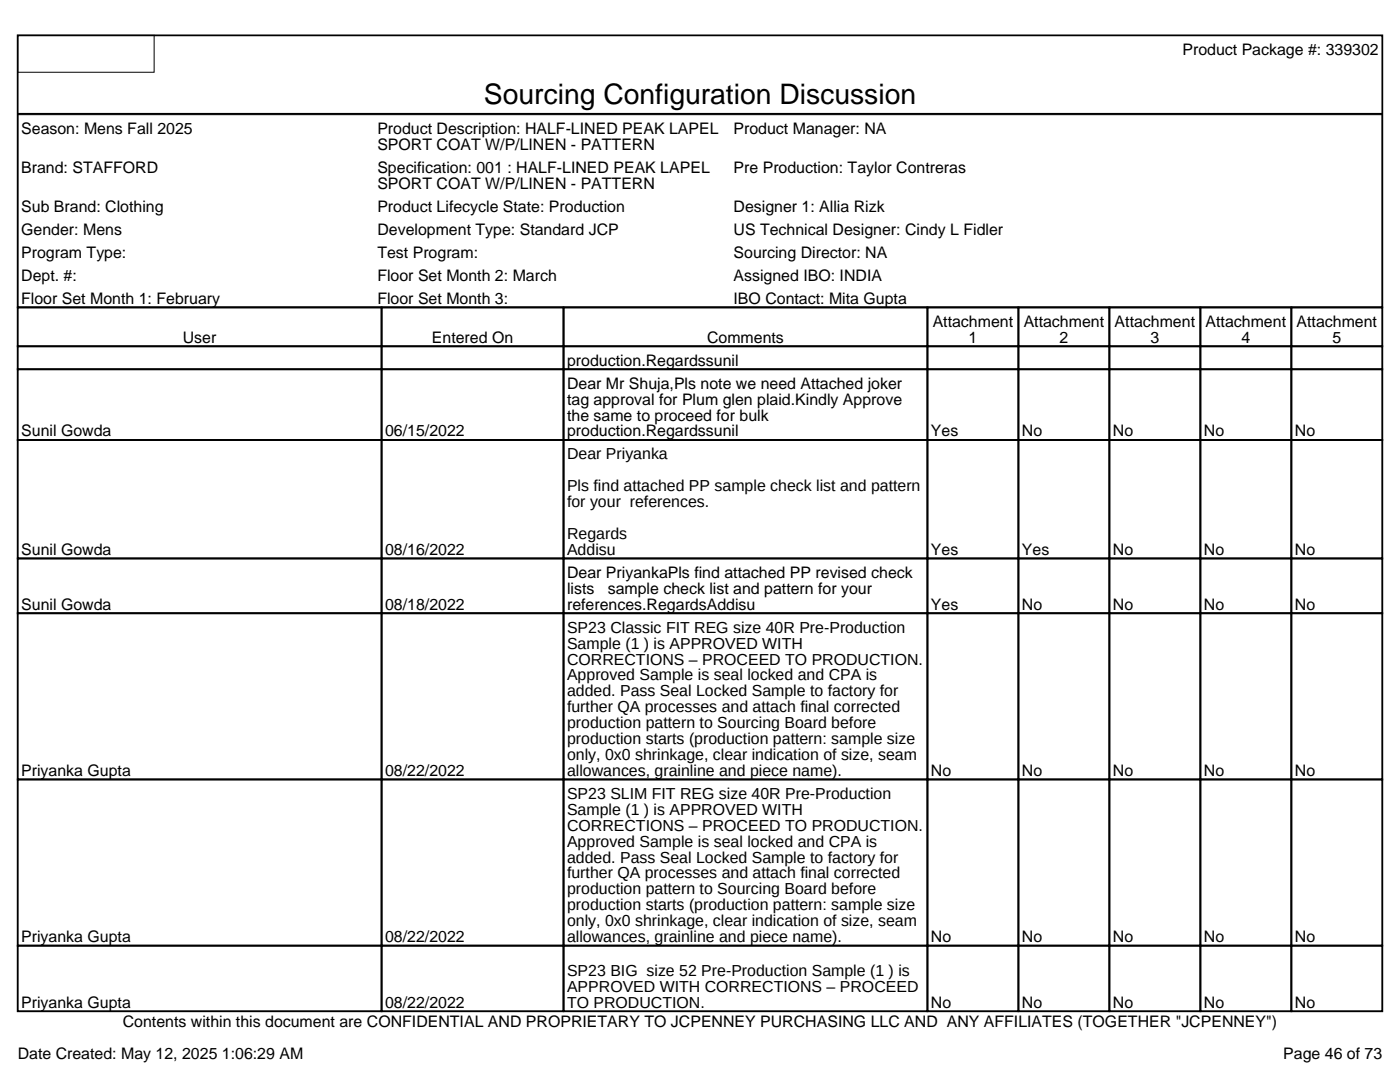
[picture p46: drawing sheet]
<svg xmlns="http://www.w3.org/2000/svg" width="279mm" height="216mm" viewBox="0 0 279 216" stroke-linecap="round" stroke-linejoin="round" font-family="sans-serif">
<defs><g id="words">
<text font-size="5.6" x="96.6" y="20.8">Sourcing Configuration Discussion</text>
<g font-size="3.2">
<text x="236" y="10.9">Product Package #: 339302</text>
<text x="4.2" y="26.8">Season: Mens Fall 2025</text>
<text x="75.3" y="26.8">Product Description: HALF-LINED PEAK LAPEL</text>
<text x="75.3" y="29.9">SPORT COAT W/P/LINEN - PATTERN</text>
<text x="146.4" y="26.8">Product Manager: NA</text>
<text x="4.2" y="34.5">Brand: STAFFORD</text>
<text x="75.3" y="34.5">Specification: 001 : HALF-LINED PEAK LAPEL</text>
<text x="146.4" y="34.5">Pre Production: Taylor Contreras</text>
<text x="75.3" y="37.7">SPORT COAT W/P/LINEN - PATTERN</text>
<text x="4.2" y="42.3">Sub Brand: Clothing</text>
<text x="4.2" y="46.9">Gender: Mens</text>
<text x="75.3" y="42.3">Product Lifecycle State: Production</text>
<text x="75.3" y="46.9">Development Type: Standard JCP</text>
<text x="146.4" y="42.3">Designer 1: Allia Rizk</text>
<text x="146.4" y="46.9">US Technical Designer: Cindy L Fidler</text>
<text x="4.2" y="51.5">Program Type:</text>
<text x="75.3" y="51.5">Test Program:</text>
<text x="146.4" y="51.5">Sourcing Director: NA</text>
<text x="4.2" y="56">Dept. #:</text>
<text x="75.3" y="56">Floor Set Month 2: March</text>
<text x="146.4" y="56">Assigned IBO: INDIA</text>
<text x="4.2" y="60.6">Floor Set Month 1: February</text>
<text x="75.3" y="60.6">Floor Set Month 3:</text>
<text x="146.4" y="60.6">IBO Contact: Mita Gupta</text>
<text x="186.1" y="65.2">Attachment</text>
<text x="204.3" y="65.2">Attachment</text>
<text x="222.5" y="65.2">Attachment</text>
<text x="240.6" y="65.2">Attachment</text>
<text x="258.8" y="65.2">Attachment</text>
<text x="36.5" y="68.4">User</text>
<text x="86.2" y="68.4">Entered On</text>
<text x="141.1" y="68.4">Comments</text>
<text x="193.3" y="68.4">1</text>
<text x="211.4" y="68.4">2</text>
<text x="229.6" y="68.4">3</text>
<text x="247.8" y="68.4">4</text>
<text x="265.9" y="68.4">5</text>
<text x="113.2" y="73">production.Regardssunil</text>
<text x="113.2" y="77.6">Dear Mr Shuja,Pls note we need Attached joker</text>
<text x="113.2" y="80.7">tag approval for Plum glen plaid.Kindly Approve</text>
<text x="113.2" y="83.9">the same to proceed for bulk</text>
<text x="4.2" y="87.1">Sunil Gowda</text>
<text x="76.9" y="87.1">06/15/2022</text>
<text x="113.2" y="87.1">production.Regardssunil</text>
<text x="185.8" y="87.1">Yes</text>
<text x="204" y="87.1">No</text>
<text x="222.1" y="87.1">No</text>
<text x="240.3" y="87.1">No</text>
<text x="258.4" y="87.1">No</text>
<text x="113.2" y="91.7">Dear Priyanka</text>
<text x="113.2" y="98">Pls find attached PP sample check list and pattern</text>
<text x="113.2" y="101.2">for your references.</text>
<text x="113.2" y="107.6">Regards</text>
<text x="4.2" y="110.7">Sunil Gowda</text>
<text x="76.9" y="110.7">08/16/2022</text>
<text x="113.2" y="110.7">Addisu</text>
<text x="185.8" y="110.7">Yes</text>
<text x="204" y="110.7">Yes</text>
<text x="222.1" y="110.7">No</text>
<text x="240.3" y="110.7">No</text>
<text x="258.4" y="110.7">No</text>
<text x="113.2" y="115.3">Dear PriyankaPls find attached PP revised check</text>
<text x="113.2" y="118.5">lists</text>
<text x="121.3" y="118.5">sample check list and pattern for your</text>
<text x="4.2" y="121.7">Sunil Gowda</text>
<text x="76.9" y="121.7">08/18/2022</text>
<text x="113.2" y="121.7">references.RegardsAddisu</text>
<text x="185.8" y="121.7">Yes</text>
<text x="204" y="121.7">No</text>
<text x="222.1" y="121.7">No</text>
<text x="240.3" y="121.7">No</text>
<text x="258.4" y="121.7">No</text>
<text x="113.2" y="126.2">SP23 Classic FIT REG size 40R Pre-Production</text>
<text x="113.2" y="129.4">Sample (1 ) is APPROVED WITH</text>
<text x="113.2" y="132.6">CORRECTIONS – PROCEED TO PRODUCTION.</text>
<text x="113.2" y="135.8">Approved Sample is seal locked and CPA is</text>
<text x="113.2" y="138.9">added. Pass Seal Locked Sample to factory for</text>
<text x="113.2" y="142.1">further QA processes and attach final corrected</text>
<text x="113.2" y="145.3">production pattern to Sourcing Board before</text>
<text x="113.2" y="148.5">production starts (production pattern: sample size</text>
<text x="4.2" y="154.8">Priyanka Gupta</text>
<text x="76.9" y="154.8">08/22/2022</text>
<text x="113.2" y="151.6">only, 0x0 shrinkage, clear indication of size, seam</text>
<text x="113.2" y="154.8">allowances, grainline and piece name).</text>
<text x="185.8" y="154.8">No</text>
<text x="204" y="154.8">No</text>
<text x="222.1" y="154.8">No</text>
<text x="240.3" y="154.8">No</text>
<text x="258.4" y="154.8">No</text>
<text x="113.2" y="159.4">SP23 SLIM FIT REG size 40R Pre-Production</text>
<text x="113.2" y="162.6">Sample (1 ) is APPROVED WITH</text>
<text x="113.2" y="165.8">CORRECTIONS – PROCEED TO PRODUCTION.</text>
<text x="113.2" y="168.9">Approved Sample is seal locked and CPA is</text>
<text x="113.2" y="172.1">added. Pass Seal Locked Sample to factory for</text>
<text x="113.2" y="175.3">further QA processes and attach final corrected</text>
<text x="113.2" y="178.5">production pattern to Sourcing Board before</text>
<text x="113.2" y="181.6">production starts (production pattern: sample size</text>
<text x="113.2" y="184.8">only, 0x0 shrinkage, clear indication of size, seam</text>
<text x="4.2" y="188">Priyanka Gupta</text>
<text x="76.9" y="188">08/22/2022</text>
<text x="113.2" y="188">allowances, grainline and piece name).</text>
<text x="185.8" y="188">No</text>
<text x="204" y="188">No</text>
<text x="222.1" y="188">No</text>
<text x="240.3" y="188">No</text>
<text x="258.4" y="188">No</text>
<text x="113.2" y="194.7">SP23 BIG size 52 Pre-Production Sample (1 ) is</text>
<text x="113.2" y="197.9">APPROVED WITH CORRECTIONS – PROCEED</text>
<text x="4.2" y="201.1">Priyanka Gupta</text>
<text x="76.9" y="201.1">08/22/2022</text>
<text x="113.2" y="201.1">TO PRODUCTION.</text>
<text x="185.8" y="201.1">No</text>
<text x="204" y="201.1">No</text>
<text x="222.1" y="201.1">No</text>
<text x="240.3" y="201.1">No</text>
<text x="258.4" y="201.1">No</text>
<text x="24.5" y="205">Contents within this document are CONFIDENTIAL AND PROPRIETARY TO JCPENNEY PURCHASING LLC AND ANY AFFILIATES (TOGETHER &quot;JCPENNEY&quot;)</text>
<text x="3.5" y="211.3">Date Created: May 12, 2025 1:06:29 AM</text>
<text x="256.1" y="211.3">Page 46 of 73</text>
</g>
</g></defs>
<g fill="none" stroke="#000" stroke-width=".35">
<path d="M3.5 7.1h272.4v54.2h-272.4zM3.5 22.7h272.4M3.5 61.3h72.7v7.8h-72.7zM3.5 69.1h72.7v4.6h-72.7zM3.5 73.7h72.7v14.1h-72.7zM76.2 61.3h36.3v7.8h-36.3zM76.2 69.1h36.3v4.6h-36.3zM76.2 73.7h36.3v14.1h-36.3zM112.5 61.3h72.6v7.8h-72.6zM112.5 69.1h72.6v4.6h-72.6zM112.5 73.7h72.6v14.1h-72.6zM185.1 61.3h18.1v7.8h-18.1z"/>
<path d="M185.1 69.1h18.1v4.6h-18.1zM185.1 73.7h18.1v14.1h-18.1zM203.2 61.3h18.2v7.8h-18.2zM203.2 69.1h18.2v4.6h-18.2zM203.2 73.7h18.2v14.1h-18.2zM221.4 61.3h18.2v7.8h-18.2zM221.4 69.1h18.2v4.6h-18.2zM221.4 73.7h18.2v14.1h-18.2zM239.6 61.3h18.1v7.8h-18.1zM239.6 69.1h18.1v4.6h-18.1zM239.6 73.7h18.1v14.1h-18.1zM257.7 61.3h18.2v7.8h-18.2z"/>
<path d="M257.7 69.1h18.2v4.6h-18.2zM257.7 73.7h18.2v14.1h-18.2zM3.5 87.8h72.7v23.6h-72.7zM76.2 87.8h36.3v23.6h-36.3zM112.5 87.8h72.6v23.6h-72.6zM185.1 87.8h18.1v23.6h-18.1zM203.2 87.8h18.2v23.6h-18.2zM221.4 87.8h18.2v23.6h-18.2zM239.6 87.8h18.1v23.6h-18.1zM257.7 87.8h18.2v23.6h-18.2zM3.5 111.4h72.7v11h-72.7zM76.2 111.4h36.3v11h-36.3z"/>
<path d="M112.5 111.4h72.6v11h-72.6zM185.1 111.4h18.1v11h-18.1zM203.2 111.4h18.2v11h-18.2zM221.4 111.4h18.2v11h-18.2zM239.6 111.4h18.1v11h-18.1zM257.7 111.4h18.2v11h-18.2zM3.5 122.4h72.7v33.1h-72.7zM76.2 122.4h36.3v33.1h-36.3zM112.5 122.4h72.6v33.1h-72.6zM185.1 122.4h18.1v33.1h-18.1zM203.2 122.4h18.2v33.1h-18.2zM221.4 122.4h18.2v33.1h-18.2z"/>
<path d="M239.6 122.4h18.1v33.1h-18.1zM257.7 122.4h18.2v33.1h-18.2zM3.5 155.5h72.7v33.2h-72.7zM76.2 155.5h36.3v33.2h-36.3zM112.5 155.5h72.6v33.2h-72.6zM185.1 155.5h18.1v33.2h-18.1zM203.2 155.5h18.2v33.2h-18.2zM221.4 155.5h18.2v33.2h-18.2zM239.6 155.5h18.1v33.2h-18.1zM257.7 155.5h18.2v33.2h-18.2zM3.5 188.7h72.7v13.1h-72.7zM76.2 188.7h36.3v13.1h-36.3z"/>
<path d="M112.5 188.7h72.6v13.1h-72.6zM185.1 188.7h18.1v13.1h-18.1zM203.2 188.7h18.2v13.1h-18.2zM221.4 188.7h18.2v13.1h-18.2zM239.6 188.7h18.1v13.1h-18.1zM257.7 188.7h18.2v13.1h-18.2z"/>
</g>
<path d="M3.5 7.1h27.3v7.3h-27.3zM3.5 22.9h272.4v38.4h-272.4zM3.5 61.3h272.4v140.5h-272.4z" fill="none" stroke="#000" stroke-width=".2"/>
<use href="#words"/>
</svg>
